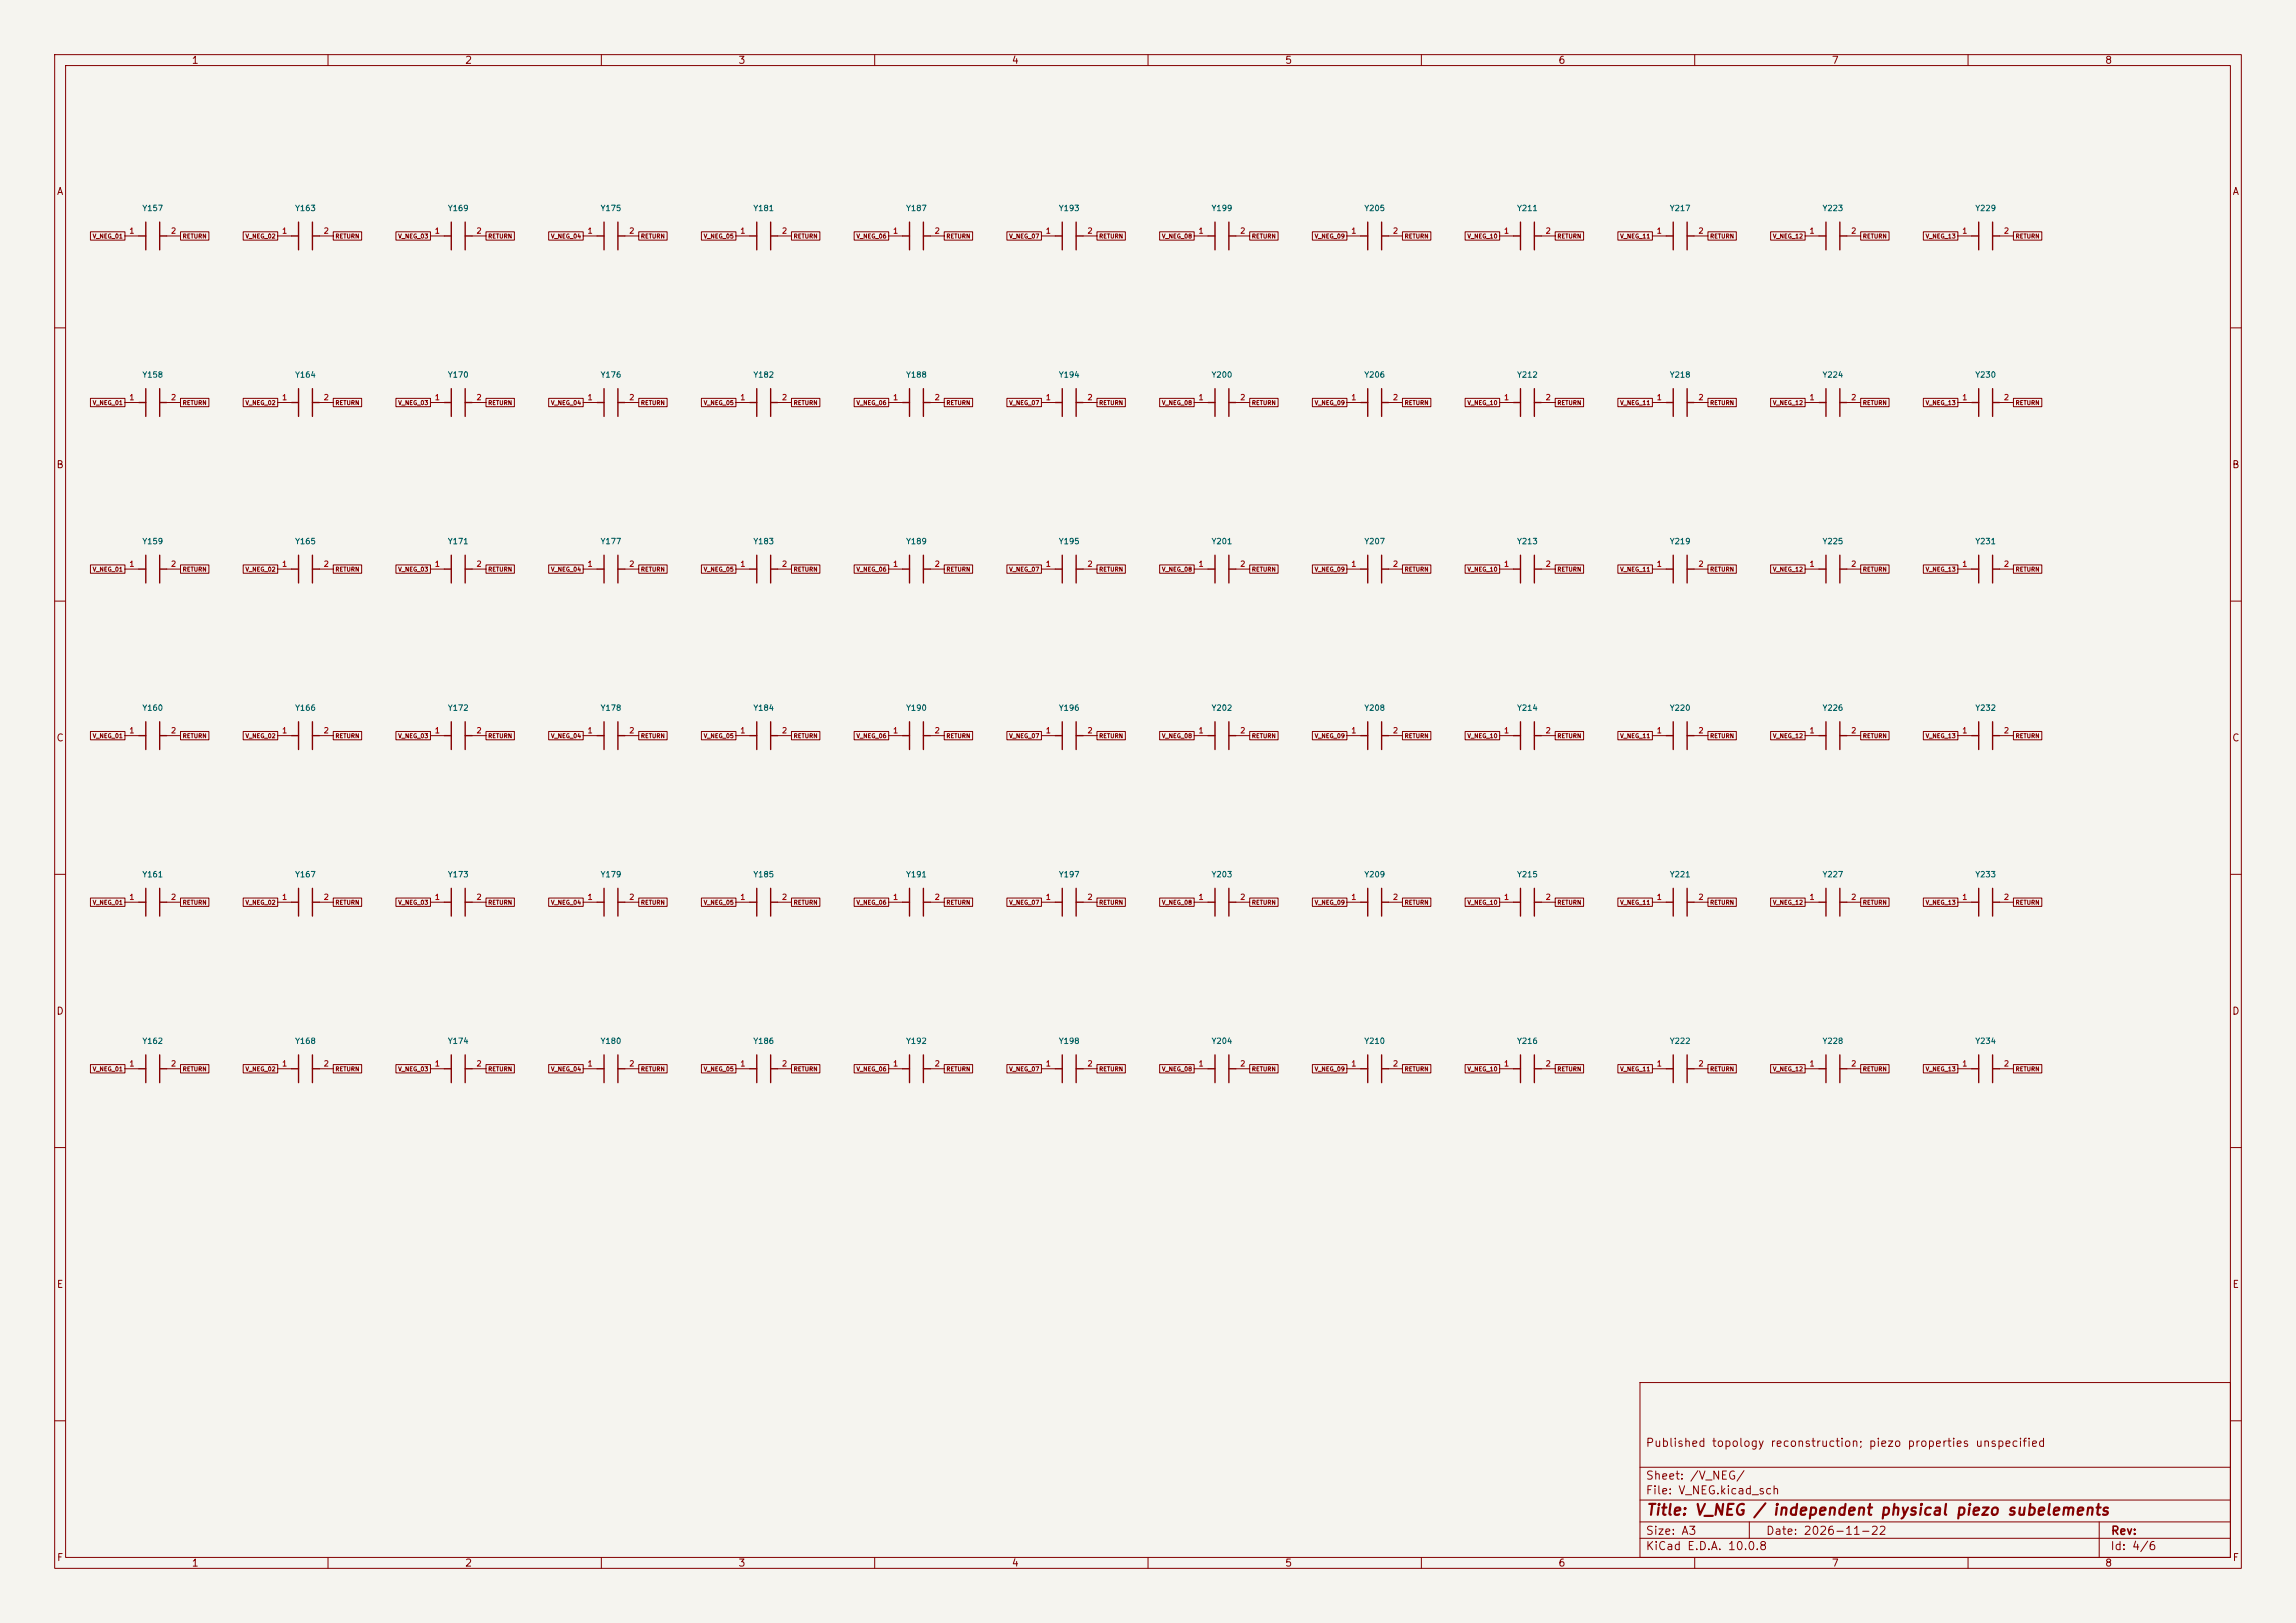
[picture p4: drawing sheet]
<svg xmlns="http://www.w3.org/2000/svg" width="420mm" height="297mm" viewBox="0 0 420 297" stroke-linecap="round" stroke-linejoin="round" font-family="sans-serif">
<defs><g id="words">
<text font-size="2" fill="#840000" x="301" y="277.8">Title: V_NEG / independent physical piezo subelements</text>
<g font-size="1.5" fill="#840000">
<text x="300.9" y="265.1">Published topology reconstruction; piezo properties unspecified</text>
<text x="300.9" y="273.8">File: V_NEG.kicad_sch</text>
<text x="300.9" y="271.1">Sheet: /V_NEG/</text>
<text x="300.9" y="281.2">Size: A3</text>
<text x="322.9" y="281.2">Date: 2026-11-22</text>
<text x="386" y="281.2">Rev:</text>
<text x="300.9" y="284">KiCad E.D.A. 10.0.8</text>
<text x="385.9" y="284">Id: 4/6</text>
</g>
<g font-size="1.3" fill="#840000">
<text x="35" y="12">1</text>
<text x="85" y="12">2</text>
<text x="135" y="12">3</text>
<text x="185" y="12">4</text>
<text x="235" y="12">5</text>
<text x="285" y="12">6</text>
<text x="335" y="12">7</text>
<text x="385" y="12">8</text>
<text x="10.3" y="36">A</text>
<text x="408.3" y="36">A</text>
<text x="10.2" y="86">B</text>
<text x="408.2" y="86">B</text>
<text x="10.2" y="136">C</text>
<text x="408.2" y="136">C</text>
<text x="10.2" y="186">D</text>
<text x="408.2" y="186">D</text>
<text x="10.3" y="236">E</text>
<text x="408.3" y="236">E</text>
<text x="10.3" y="286">F</text>
<text x="35" y="287">1</text>
<text x="85" y="287">2</text>
<text x="135" y="287">3</text>
<text x="185" y="287">4</text>
<text x="235" y="287">5</text>
<text x="285" y="287">6</text>
<text x="335" y="287">7</text>
<text x="385" y="287">8</text>
<text x="408.3" y="286">F</text>
</g>
<g font-size="1" fill="#006464">
<text x="26" y="38.9">Y157</text>
<text x="53.9" y="38.9">Y163</text>
<text x="81.8" y="38.9">Y169</text>
<text x="109.8" y="38.9">Y175</text>
<text x="137.7" y="38.9">Y181</text>
<text x="165.7" y="38.9">Y187</text>
<text x="193.6" y="38.9">Y193</text>
<text x="221.5" y="38.9">Y199</text>
<text x="249.5" y="38.9">Y205</text>
<text x="277.4" y="38.9">Y211</text>
<text x="305.4" y="38.9">Y217</text>
<text x="333.3" y="38.9">Y223</text>
<text x="361.2" y="38.9">Y229</text>
<text x="26" y="69.3">Y158</text>
<text x="53.9" y="69.3">Y164</text>
<text x="81.8" y="69.3">Y170</text>
<text x="109.8" y="69.3">Y176</text>
<text x="137.7" y="69.3">Y182</text>
<text x="165.7" y="69.3">Y188</text>
<text x="193.6" y="69.3">Y194</text>
<text x="221.5" y="69.3">Y200</text>
<text x="249.5" y="69.3">Y206</text>
<text x="277.4" y="69.3">Y212</text>
<text x="305.4" y="69.3">Y218</text>
<text x="333.3" y="69.3">Y224</text>
<text x="361.2" y="69.3">Y230</text>
<text x="26" y="99.8">Y159</text>
<text x="53.9" y="99.8">Y165</text>
<text x="81.8" y="99.8">Y171</text>
<text x="109.8" y="99.8">Y177</text>
<text x="137.7" y="99.8">Y183</text>
<text x="165.7" y="99.8">Y189</text>
<text x="193.6" y="99.8">Y195</text>
<text x="221.5" y="99.8">Y201</text>
<text x="249.5" y="99.8">Y207</text>
<text x="277.4" y="99.8">Y213</text>
<text x="305.4" y="99.8">Y219</text>
<text x="333.3" y="99.8">Y225</text>
<text x="361.2" y="99.8">Y231</text>
<text x="26" y="130.3">Y160</text>
<text x="53.9" y="130.3">Y166</text>
<text x="81.8" y="130.3">Y172</text>
<text x="109.8" y="130.3">Y178</text>
<text x="137.7" y="130.3">Y184</text>
<text x="165.7" y="130.3">Y190</text>
<text x="193.6" y="130.3">Y196</text>
<text x="221.5" y="130.3">Y202</text>
<text x="249.5" y="130.3">Y208</text>
<text x="277.4" y="130.3">Y214</text>
<text x="305.4" y="130.3">Y220</text>
<text x="333.3" y="130.3">Y226</text>
<text x="361.2" y="130.3">Y232</text>
<text x="26" y="160.8">Y161</text>
<text x="53.9" y="160.8">Y167</text>
<text x="81.8" y="160.8">Y173</text>
<text x="109.8" y="160.8">Y179</text>
<text x="137.7" y="160.8">Y185</text>
<text x="165.7" y="160.8">Y191</text>
<text x="193.6" y="160.8">Y197</text>
<text x="221.5" y="160.8">Y203</text>
<text x="249.5" y="160.8">Y209</text>
<text x="277.4" y="160.8">Y215</text>
<text x="305.4" y="160.8">Y221</text>
<text x="333.3" y="160.8">Y227</text>
<text x="361.2" y="160.8">Y233</text>
<text x="26" y="191.3">Y162</text>
<text x="53.9" y="191.3">Y168</text>
<text x="81.8" y="191.3">Y174</text>
<text x="109.8" y="191.3">Y180</text>
<text x="137.7" y="191.3">Y186</text>
<text x="165.7" y="191.3">Y192</text>
<text x="193.6" y="191.3">Y198</text>
<text x="221.5" y="191.3">Y204</text>
<text x="249.5" y="191.3">Y210</text>
<text x="277.4" y="191.3">Y216</text>
<text x="305.4" y="191.3">Y222</text>
<text x="333.3" y="191.3">Y228</text>
<text x="361.2" y="191.3">Y234</text>
</g>
<g font-size="1" fill="#a90000">
<text x="23.6" y="43">1</text>
<text x="31.2" y="43">2</text>
<text x="51.5" y="43">1</text>
<text x="59.1" y="43">2</text>
<text x="79.4" y="43">1</text>
<text x="87.1" y="43">2</text>
<text x="107.4" y="43">1</text>
<text x="115" y="43">2</text>
<text x="135.3" y="43">1</text>
<text x="142.9" y="43">2</text>
<text x="163.3" y="43">1</text>
<text x="170.9" y="43">2</text>
<text x="191.2" y="43">1</text>
<text x="198.8" y="43">2</text>
<text x="219.1" y="43">1</text>
<text x="226.8" y="43">2</text>
<text x="247.1" y="43">1</text>
<text x="254.7" y="43">2</text>
<text x="275" y="43">1</text>
<text x="282.6" y="43">2</text>
<text x="303" y="43">1</text>
<text x="310.6" y="43">2</text>
<text x="330.9" y="43">1</text>
<text x="338.5" y="43">2</text>
<text x="358.8" y="43">1</text>
<text x="366.5" y="43">2</text>
<text x="23.6" y="73.5">1</text>
<text x="31.2" y="73.5">2</text>
<text x="51.5" y="73.5">1</text>
<text x="59.1" y="73.5">2</text>
<text x="79.4" y="73.5">1</text>
<text x="87.1" y="73.5">2</text>
<text x="107.4" y="73.5">1</text>
<text x="115" y="73.5">2</text>
<text x="135.3" y="73.5">1</text>
<text x="142.9" y="73.5">2</text>
<text x="163.3" y="73.5">1</text>
<text x="170.9" y="73.5">2</text>
<text x="191.2" y="73.5">1</text>
<text x="198.8" y="73.5">2</text>
<text x="219.1" y="73.5">1</text>
<text x="226.8" y="73.5">2</text>
<text x="247.1" y="73.5">1</text>
<text x="254.7" y="73.5">2</text>
<text x="275" y="73.5">1</text>
<text x="282.6" y="73.5">2</text>
<text x="303" y="73.5">1</text>
<text x="310.6" y="73.5">2</text>
<text x="330.9" y="73.5">1</text>
<text x="338.5" y="73.5">2</text>
<text x="358.8" y="73.5">1</text>
<text x="366.5" y="73.5">2</text>
<text x="23.6" y="104">1</text>
<text x="31.2" y="104">2</text>
<text x="51.5" y="104">1</text>
<text x="59.1" y="104">2</text>
<text x="79.4" y="104">1</text>
<text x="87.1" y="104">2</text>
<text x="107.4" y="104">1</text>
<text x="115" y="104">2</text>
<text x="135.3" y="104">1</text>
<text x="142.9" y="104">2</text>
<text x="163.3" y="104">1</text>
<text x="170.9" y="104">2</text>
<text x="191.2" y="104">1</text>
<text x="198.8" y="104">2</text>
<text x="219.1" y="104">1</text>
<text x="226.8" y="104">2</text>
<text x="247.1" y="104">1</text>
<text x="254.7" y="104">2</text>
<text x="275" y="104">1</text>
<text x="282.6" y="104">2</text>
<text x="303" y="104">1</text>
<text x="310.6" y="104">2</text>
<text x="330.9" y="104">1</text>
<text x="338.5" y="104">2</text>
<text x="358.8" y="104">1</text>
<text x="366.5" y="104">2</text>
<text x="23.6" y="134.4">1</text>
<text x="31.2" y="134.4">2</text>
<text x="51.5" y="134.4">1</text>
<text x="59.1" y="134.4">2</text>
<text x="79.4" y="134.4">1</text>
<text x="87.1" y="134.4">2</text>
<text x="107.4" y="134.4">1</text>
<text x="115" y="134.4">2</text>
<text x="135.3" y="134.4">1</text>
<text x="142.9" y="134.4">2</text>
<text x="163.3" y="134.4">1</text>
<text x="170.9" y="134.4">2</text>
<text x="191.2" y="134.4">1</text>
<text x="198.8" y="134.4">2</text>
<text x="219.1" y="134.4">1</text>
<text x="226.8" y="134.4">2</text>
<text x="247.1" y="134.4">1</text>
<text x="254.7" y="134.4">2</text>
<text x="275" y="134.4">1</text>
<text x="282.6" y="134.4">2</text>
<text x="303" y="134.4">1</text>
<text x="310.6" y="134.4">2</text>
<text x="330.9" y="134.4">1</text>
<text x="338.5" y="134.4">2</text>
<text x="358.8" y="134.4">1</text>
<text x="366.5" y="134.4">2</text>
<text x="23.6" y="164.9">1</text>
<text x="31.2" y="164.9">2</text>
<text x="51.5" y="164.9">1</text>
<text x="59.1" y="164.9">2</text>
<text x="79.4" y="164.9">1</text>
<text x="87.1" y="164.9">2</text>
<text x="107.4" y="164.9">1</text>
<text x="115" y="164.9">2</text>
<text x="135.3" y="164.9">1</text>
<text x="142.9" y="164.9">2</text>
<text x="163.3" y="164.9">1</text>
<text x="170.9" y="164.9">2</text>
<text x="191.2" y="164.9">1</text>
<text x="198.8" y="164.9">2</text>
<text x="219.1" y="164.9">1</text>
<text x="226.8" y="164.9">2</text>
<text x="247.1" y="164.9">1</text>
<text x="254.7" y="164.9">2</text>
<text x="275" y="164.9">1</text>
<text x="282.6" y="164.9">2</text>
<text x="303" y="164.9">1</text>
<text x="310.6" y="164.9">2</text>
<text x="330.9" y="164.9">1</text>
<text x="338.5" y="164.9">2</text>
<text x="358.8" y="164.9">1</text>
<text x="366.5" y="164.9">2</text>
<text x="23.6" y="195.4">1</text>
<text x="31.2" y="195.4">2</text>
<text x="51.5" y="195.4">1</text>
<text x="59.1" y="195.4">2</text>
<text x="79.4" y="195.4">1</text>
<text x="87.1" y="195.4">2</text>
<text x="107.4" y="195.4">1</text>
<text x="115" y="195.4">2</text>
<text x="135.3" y="195.4">1</text>
<text x="142.9" y="195.4">2</text>
<text x="163.3" y="195.4">1</text>
<text x="170.9" y="195.4">2</text>
<text x="191.2" y="195.4">1</text>
<text x="198.8" y="195.4">2</text>
<text x="219.1" y="195.4">1</text>
<text x="226.8" y="195.4">2</text>
<text x="247.1" y="195.4">1</text>
<text x="254.7" y="195.4">2</text>
<text x="275" y="195.4">1</text>
<text x="282.6" y="195.4">2</text>
<text x="303" y="195.4">1</text>
<text x="310.6" y="195.4">2</text>
<text x="330.9" y="195.4">1</text>
<text x="338.5" y="195.4">2</text>
<text x="358.8" y="195.4">1</text>
<text x="366.5" y="195.4">2</text>
</g>
<g font-size=".8" fill="#840000">
<text x="16.9" y="43.8">V_NEG_01</text>
<text x="33.3" y="43.8">RETURN</text>
<text x="44.8" y="43.8">V_NEG_02</text>
<text x="61.3" y="43.8">RETURN</text>
<text x="72.8" y="43.8">V_NEG_03</text>
<text x="89.2" y="43.8">RETURN</text>
<text x="100.7" y="43.8">V_NEG_04</text>
<text x="117.1" y="43.8">RETURN</text>
<text x="128.6" y="43.8">V_NEG_05</text>
<text x="145.1" y="43.8">RETURN</text>
<text x="156.6" y="43.8">V_NEG_06</text>
<text x="173" y="43.8">RETURN</text>
<text x="184.5" y="43.8">V_NEG_07</text>
<text x="201" y="43.8">RETURN</text>
<text x="212.5" y="43.8">V_NEG_08</text>
<text x="228.9" y="43.8">RETURN</text>
<text x="240.4" y="43.8">V_NEG_09</text>
<text x="256.8" y="43.8">RETURN</text>
<text x="268.3" y="43.8">V_NEG_10</text>
<text x="284.8" y="43.8">RETURN</text>
<text x="296.3" y="43.8">V_NEG_11</text>
<text x="312.7" y="43.8">RETURN</text>
<text x="324.2" y="43.8">V_NEG_12</text>
<text x="340.7" y="43.8">RETURN</text>
<text x="352.2" y="43.8">V_NEG_13</text>
<text x="368.6" y="43.8">RETURN</text>
<text x="16.9" y="74.3">V_NEG_01</text>
<text x="33.3" y="74.3">RETURN</text>
<text x="44.8" y="74.3">V_NEG_02</text>
<text x="61.3" y="74.3">RETURN</text>
<text x="72.8" y="74.3">V_NEG_03</text>
<text x="89.2" y="74.3">RETURN</text>
<text x="100.7" y="74.3">V_NEG_04</text>
<text x="117.1" y="74.3">RETURN</text>
<text x="128.6" y="74.3">V_NEG_05</text>
<text x="145.1" y="74.3">RETURN</text>
<text x="156.6" y="74.3">V_NEG_06</text>
<text x="173" y="74.3">RETURN</text>
<text x="184.5" y="74.3">V_NEG_07</text>
<text x="201" y="74.3">RETURN</text>
<text x="212.5" y="74.3">V_NEG_08</text>
<text x="228.9" y="74.3">RETURN</text>
<text x="240.4" y="74.3">V_NEG_09</text>
<text x="256.8" y="74.3">RETURN</text>
<text x="268.3" y="74.3">V_NEG_10</text>
<text x="284.8" y="74.3">RETURN</text>
<text x="296.3" y="74.3">V_NEG_11</text>
<text x="312.7" y="74.3">RETURN</text>
<text x="324.2" y="74.3">V_NEG_12</text>
<text x="340.7" y="74.3">RETURN</text>
<text x="352.2" y="74.3">V_NEG_13</text>
<text x="368.6" y="74.3">RETURN</text>
<text x="16.9" y="104.8">V_NEG_01</text>
<text x="33.3" y="104.8">RETURN</text>
<text x="44.8" y="104.8">V_NEG_02</text>
<text x="61.3" y="104.8">RETURN</text>
<text x="72.8" y="104.8">V_NEG_03</text>
<text x="89.2" y="104.8">RETURN</text>
<text x="100.7" y="104.8">V_NEG_04</text>
<text x="117.1" y="104.8">RETURN</text>
<text x="128.6" y="104.8">V_NEG_05</text>
<text x="145.1" y="104.8">RETURN</text>
<text x="156.6" y="104.8">V_NEG_06</text>
<text x="173" y="104.8">RETURN</text>
<text x="184.5" y="104.8">V_NEG_07</text>
<text x="201" y="104.8">RETURN</text>
<text x="212.5" y="104.8">V_NEG_08</text>
<text x="228.9" y="104.8">RETURN</text>
<text x="240.4" y="104.8">V_NEG_09</text>
<text x="256.8" y="104.8">RETURN</text>
<text x="268.3" y="104.8">V_NEG_10</text>
<text x="284.8" y="104.8">RETURN</text>
<text x="296.3" y="104.8">V_NEG_11</text>
<text x="312.7" y="104.8">RETURN</text>
<text x="324.2" y="104.8">V_NEG_12</text>
<text x="340.7" y="104.8">RETURN</text>
<text x="352.2" y="104.8">V_NEG_13</text>
<text x="368.6" y="104.8">RETURN</text>
<text x="16.9" y="135.2">V_NEG_01</text>
<text x="33.3" y="135.2">RETURN</text>
<text x="44.8" y="135.2">V_NEG_02</text>
<text x="61.3" y="135.2">RETURN</text>
<text x="72.8" y="135.2">V_NEG_03</text>
<text x="89.2" y="135.2">RETURN</text>
<text x="100.7" y="135.2">V_NEG_04</text>
<text x="117.1" y="135.2">RETURN</text>
<text x="128.6" y="135.2">V_NEG_05</text>
<text x="145.1" y="135.2">RETURN</text>
<text x="156.6" y="135.2">V_NEG_06</text>
<text x="173" y="135.2">RETURN</text>
<text x="184.5" y="135.2">V_NEG_07</text>
<text x="201" y="135.2">RETURN</text>
<text x="212.5" y="135.2">V_NEG_08</text>
<text x="228.9" y="135.2">RETURN</text>
<text x="240.4" y="135.2">V_NEG_09</text>
<text x="256.8" y="135.2">RETURN</text>
<text x="268.3" y="135.2">V_NEG_10</text>
<text x="284.8" y="135.2">RETURN</text>
<text x="296.3" y="135.2">V_NEG_11</text>
<text x="312.7" y="135.2">RETURN</text>
<text x="324.2" y="135.2">V_NEG_12</text>
<text x="340.7" y="135.2">RETURN</text>
<text x="352.2" y="135.2">V_NEG_13</text>
<text x="368.6" y="135.2">RETURN</text>
<text x="16.9" y="165.7">V_NEG_01</text>
<text x="33.3" y="165.7">RETURN</text>
<text x="44.8" y="165.7">V_NEG_02</text>
<text x="61.3" y="165.7">RETURN</text>
<text x="72.8" y="165.7">V_NEG_03</text>
<text x="89.2" y="165.7">RETURN</text>
<text x="100.7" y="165.7">V_NEG_04</text>
<text x="117.1" y="165.7">RETURN</text>
<text x="128.6" y="165.7">V_NEG_05</text>
<text x="145.1" y="165.7">RETURN</text>
<text x="156.6" y="165.7">V_NEG_06</text>
<text x="173" y="165.7">RETURN</text>
<text x="184.5" y="165.7">V_NEG_07</text>
<text x="201" y="165.7">RETURN</text>
<text x="212.5" y="165.7">V_NEG_08</text>
<text x="228.9" y="165.7">RETURN</text>
<text x="240.4" y="165.7">V_NEG_09</text>
<text x="256.8" y="165.7">RETURN</text>
<text x="268.3" y="165.7">V_NEG_10</text>
<text x="284.8" y="165.7">RETURN</text>
<text x="296.3" y="165.7">V_NEG_11</text>
<text x="312.7" y="165.7">RETURN</text>
<text x="324.2" y="165.7">V_NEG_12</text>
<text x="340.7" y="165.7">RETURN</text>
<text x="352.2" y="165.7">V_NEG_13</text>
<text x="368.6" y="165.7">RETURN</text>
<text x="16.9" y="196.2">V_NEG_01</text>
<text x="33.3" y="196.2">RETURN</text>
<text x="44.8" y="196.2">V_NEG_02</text>
<text x="61.3" y="196.2">RETURN</text>
<text x="72.8" y="196.2">V_NEG_03</text>
<text x="89.2" y="196.2">RETURN</text>
<text x="100.7" y="196.2">V_NEG_04</text>
<text x="117.1" y="196.2">RETURN</text>
<text x="128.6" y="196.2">V_NEG_05</text>
<text x="145.1" y="196.2">RETURN</text>
<text x="156.6" y="196.2">V_NEG_06</text>
<text x="173" y="196.2">RETURN</text>
<text x="184.5" y="196.2">V_NEG_07</text>
<text x="201" y="196.2">RETURN</text>
<text x="212.5" y="196.2">V_NEG_08</text>
<text x="228.9" y="196.2">RETURN</text>
<text x="240.4" y="196.2">V_NEG_09</text>
<text x="256.8" y="196.2">RETURN</text>
<text x="268.3" y="196.2">V_NEG_10</text>
<text x="284.8" y="196.2">RETURN</text>
<text x="296.3" y="196.2">V_NEG_11</text>
<text x="312.7" y="196.2">RETURN</text>
<text x="324.2" y="196.2">V_NEG_12</text>
<text x="340.7" y="196.2">RETURN</text>
<text x="352.2" y="196.2">V_NEG_13</text>
<text x="368.6" y="196.2">RETURN</text>
</g>
</g></defs>
<path d="M0 0h420v297h-420z" fill="#f5f4ef" stroke="#f5f4ef" stroke-width=".18"/>
<g fill="none" stroke="#840000" stroke-width=".18">
<path d="M10 10h400v277h-400zM12 12h396v273h-396zM60 10v2M110 10v2M160 10v2M210 10v2M260 10v2M310 10v2M360 10v2M16.5 42.4h6.4v1.5h-6.4zM22.9 43.2h2.5M30.5 43.2h2.5"/>
<path d="M33 42.4h5.2v1.5h-5.2zM44.5 42.4h6.3v1.5h-6.3zM50.8 43.2h2.5M58.4 43.2h2.6M61 42.4h5.2v1.5h-5.2zM72.4 42.4h6.3v1.5h-6.3zM78.7 43.2h2.6M86.4 43.2h2.5M88.9 42.4h5.2v1.5h-5.2zM100.4 42.4h6.3v1.5h-6.3zM106.7 43.2h2.5M114.3 43.2h2.5"/>
<path d="M116.8 42.4h5.2v1.5h-5.2zM128.3 42.4h6.3v1.5h-6.3zM134.6 43.2h2.6M142.2 43.2h2.6M144.8 42.4h5.2v1.5h-5.2zM156.2 42.4h6.4v1.5h-6.4zM162.6 43.2h2.5M170.2 43.2h2.5M172.7 42.4h5.2v1.5h-5.2zM184.2 42.4h6.3v1.5h-6.3zM190.5 43.2h2.5M198.1 43.2h2.6"/>
<path d="M200.7 42.4h5.2v1.5h-5.2zM212.1 42.4h6.3v1.5h-6.3zM218.4 43.2h2.6M226.1 43.2h2.5M228.6 42.4h5.2v1.5h-5.2zM240.1 42.4h6.3v1.5h-6.3zM246.4 43.2h2.5M254 43.2h2.5M256.5 42.4h5.2v1.5h-5.2zM268 42.4h6.3v1.5h-6.3zM274.3 43.2h2.6M281.9 43.2h2.6"/>
<path d="M284.5 42.4h5.2v1.5h-5.2zM295.9 42.4h6.4v1.5h-6.4zM302.3 43.2h2.5M309.9 43.2h2.5M312.4 42.4h5.2v1.5h-5.2zM323.9 42.4h6.3v1.5h-6.3zM330.2 43.2h2.5M337.8 43.2h2.6M340.4 42.4h5.2v1.5h-5.2zM351.8 42.4h6.3v1.5h-6.3zM358.1 43.2h2.6M365.8 43.2h2.5"/>
<path d="M368.3 42.4h5.2v1.5h-5.2zM10 60h2M16.5 72.9h6.4v1.5h-6.4zM22.9 73.7h2.5M30.5 73.7h2.5M33 72.9h5.2v1.5h-5.2zM44.5 72.9h6.3v1.5h-6.3zM50.8 73.7h2.5M58.4 73.7h2.6M61 72.9h5.2v1.5h-5.2zM72.4 72.9h6.3v1.5h-6.3zM78.7 73.7h2.6"/>
<path d="M86.4 73.7h2.5M88.9 72.9h5.2v1.5h-5.2zM100.4 72.9h6.3v1.5h-6.3zM106.7 73.7h2.5M114.3 73.7h2.5M116.8 72.9h5.2v1.5h-5.2zM128.3 72.9h6.3v1.5h-6.3zM134.6 73.7h2.6M142.2 73.7h2.6M144.8 72.9h5.2v1.5h-5.2zM156.2 72.9h6.4v1.5h-6.4zM162.6 73.7h2.5"/>
<path d="M170.2 73.7h2.5M172.7 72.9h5.2v1.5h-5.2zM184.2 72.9h6.3v1.5h-6.3zM190.5 73.7h2.5M198.1 73.7h2.6M200.7 72.9h5.2v1.5h-5.2zM212.1 72.9h6.3v1.5h-6.3zM218.4 73.7h2.6M226.1 73.7h2.5M228.6 72.9h5.2v1.5h-5.2zM240.1 72.9h6.3v1.5h-6.3zM246.4 73.7h2.5"/>
<path d="M254 73.7h2.5M256.5 72.9h5.2v1.5h-5.2zM268 72.9h6.3v1.5h-6.3zM274.3 73.7h2.6M281.9 73.7h2.6M284.5 72.9h5.2v1.5h-5.2zM295.9 72.9h6.4v1.5h-6.4zM302.3 73.7h2.5M309.9 73.7h2.5M312.4 72.9h5.2v1.5h-5.2zM323.9 72.9h6.3v1.5h-6.3zM330.2 73.7h2.5"/>
<path d="M337.8 73.7h2.6M340.4 72.9h5.2v1.5h-5.2zM351.8 72.9h6.3v1.5h-6.3zM358.1 73.7h2.6M365.8 73.7h2.5M368.3 72.9h5.2v1.5h-5.2zM408 60h2M10 110h2M16.5 103.4h6.4v1.5h-6.4zM22.9 104.1h2.5M30.5 104.1h2.5M33 103.4h5.2v1.5h-5.2z"/>
<path d="M44.5 103.4h6.3v1.5h-6.3zM50.8 104.1h2.5M58.4 104.1h2.6M61 103.4h5.2v1.5h-5.2zM72.4 103.4h6.3v1.5h-6.3zM78.7 104.1h2.6M86.4 104.1h2.5M88.9 103.4h5.2v1.5h-5.2zM100.4 103.4h6.3v1.5h-6.3zM106.7 104.1h2.5M114.3 104.1h2.5M116.8 103.4h5.2v1.5h-5.2z"/>
<path d="M128.3 103.4h6.3v1.5h-6.3zM134.6 104.1h2.6M142.2 104.1h2.6M144.8 103.4h5.2v1.5h-5.2zM156.2 103.4h6.4v1.5h-6.4zM162.6 104.1h2.5M170.2 104.1h2.5M172.7 103.4h5.2v1.5h-5.2zM184.2 103.4h6.3v1.5h-6.3zM190.5 104.1h2.5M198.1 104.1h2.6M200.7 103.4h5.2v1.5h-5.2z"/>
<path d="M212.1 103.4h6.3v1.5h-6.3zM218.4 104.1h2.6M226.1 104.1h2.5M228.6 103.4h5.2v1.5h-5.2zM240.1 103.4h6.3v1.5h-6.3zM246.4 104.1h2.5M254 104.1h2.5M256.5 103.4h5.2v1.5h-5.2zM268 103.4h6.3v1.5h-6.3zM274.3 104.1h2.6M281.9 104.1h2.6M284.5 103.4h5.2v1.5h-5.2z"/>
<path d="M295.9 103.4h6.4v1.5h-6.4zM302.3 104.1h2.5M309.9 104.1h2.5M312.4 103.4h5.2v1.5h-5.2zM323.9 103.4h6.3v1.5h-6.3zM330.2 104.1h2.5M337.8 104.1h2.6M340.4 103.4h5.2v1.5h-5.2zM351.8 103.4h6.3v1.5h-6.3zM358.1 104.1h2.6M365.8 104.1h2.5M368.3 103.4h5.2v1.5h-5.2z"/>
<path d="M408 110h2M16.5 133.9h6.4v1.5h-6.4zM22.9 134.6h2.5M30.5 134.6h2.5M33 133.9h5.2v1.5h-5.2zM44.5 133.9h6.3v1.5h-6.3zM50.8 134.6h2.5M58.4 134.6h2.6M61 133.9h5.2v1.5h-5.2zM72.4 133.9h6.3v1.5h-6.3zM78.7 134.6h2.6M86.4 134.6h2.5"/>
<path d="M88.9 133.9h5.2v1.5h-5.2zM100.4 133.9h6.3v1.5h-6.3zM106.7 134.6h2.5M114.3 134.6h2.5M116.8 133.9h5.2v1.5h-5.2zM128.3 133.9h6.3v1.5h-6.3zM134.6 134.6h2.6M142.2 134.6h2.6M144.8 133.9h5.2v1.5h-5.2zM156.2 133.9h6.4v1.5h-6.4zM162.6 134.6h2.5M170.2 134.6h2.5"/>
<path d="M172.7 133.9h5.2v1.5h-5.2zM184.2 133.9h6.3v1.5h-6.3zM190.5 134.6h2.5M198.1 134.6h2.6M200.7 133.9h5.2v1.5h-5.2zM212.1 133.9h6.3v1.5h-6.3zM218.4 134.6h2.6M226.1 134.6h2.5M228.6 133.9h5.2v1.5h-5.2zM240.1 133.9h6.3v1.5h-6.3zM246.4 134.6h2.5M254 134.6h2.5"/>
<path d="M256.5 133.9h5.2v1.5h-5.2zM268 133.9h6.3v1.5h-6.3zM274.3 134.6h2.6M281.9 134.6h2.6M284.5 133.9h5.2v1.5h-5.2zM295.9 133.9h6.4v1.5h-6.4zM302.3 134.6h2.5M309.9 134.6h2.5M312.4 133.9h5.2v1.5h-5.2zM323.9 133.9h6.3v1.5h-6.3zM330.2 134.6h2.5M337.8 134.6h2.6"/>
<path d="M340.4 133.9h5.2v1.5h-5.2zM351.8 133.9h6.3v1.5h-6.3zM358.1 134.6h2.6M365.8 134.6h2.5M368.3 133.9h5.2v1.5h-5.2zM10 160h2M408 160h2M16.5 164.3h6.4v1.6h-6.4zM22.9 165.1h2.5M30.5 165.1h2.5M33 164.3h5.2v1.6h-5.2zM44.5 164.3h6.3v1.6h-6.3z"/>
<path d="M50.8 165.1h2.5M58.4 165.1h2.6M61 164.3h5.2v1.6h-5.2zM72.4 164.3h6.3v1.6h-6.3zM78.7 165.1h2.6M86.4 165.1h2.5M88.9 164.3h5.2v1.6h-5.2zM100.4 164.3h6.3v1.6h-6.3zM106.7 165.1h2.5M114.3 165.1h2.5M116.8 164.3h5.2v1.6h-5.2zM128.3 164.3h6.3v1.6h-6.3z"/>
<path d="M134.6 165.1h2.6M142.2 165.1h2.6M144.8 164.3h5.2v1.6h-5.2zM156.2 164.3h6.4v1.6h-6.4zM162.6 165.1h2.5M170.2 165.1h2.5M172.7 164.3h5.2v1.6h-5.2zM184.2 164.3h6.3v1.6h-6.3zM190.5 165.1h2.5M198.1 165.1h2.6M200.7 164.3h5.2v1.6h-5.2zM212.1 164.3h6.3v1.6h-6.3z"/>
<path d="M218.4 165.1h2.6M226.1 165.1h2.5M228.6 164.3h5.2v1.6h-5.2zM240.1 164.3h6.3v1.6h-6.3zM246.4 165.1h2.5M254 165.1h2.5M256.5 164.3h5.2v1.6h-5.2zM268 164.3h6.3v1.6h-6.3zM274.3 165.1h2.6M281.9 165.1h2.6M284.5 164.3h5.2v1.6h-5.2zM295.9 164.3h6.4v1.6h-6.4z"/>
<path d="M302.3 165.1h2.5M309.9 165.1h2.5M312.4 164.3h5.2v1.6h-5.2zM323.9 164.3h6.3v1.6h-6.3zM330.2 165.1h2.5M337.8 165.1h2.6M340.4 164.3h5.2v1.6h-5.2zM351.8 164.3h6.3v1.6h-6.3zM358.1 165.1h2.6M365.8 165.1h2.5M368.3 164.3h5.2v1.6h-5.2zM16.5 194.8h6.4v1.5h-6.4z"/>
<path d="M22.9 195.6h2.5M30.5 195.6h2.5M33 194.8h5.2v1.5h-5.2zM44.5 194.8h6.3v1.5h-6.3zM50.8 195.6h2.5M58.4 195.6h2.6M61 194.8h5.2v1.5h-5.2zM72.4 194.8h6.3v1.5h-6.3zM78.7 195.6h2.6M86.4 195.6h2.5M88.9 194.8h5.2v1.5h-5.2zM100.4 194.8h6.3v1.5h-6.3z"/>
<path d="M106.7 195.6h2.5M114.3 195.6h2.5M116.8 194.8h5.2v1.5h-5.2zM128.3 194.8h6.3v1.5h-6.3zM134.6 195.6h2.6M142.2 195.6h2.6M144.8 194.8h5.2v1.5h-5.2zM156.2 194.8h6.4v1.5h-6.4zM162.6 195.6h2.5M170.2 195.6h2.5M172.7 194.8h5.2v1.5h-5.2zM184.2 194.8h6.3v1.5h-6.3z"/>
<path d="M190.5 195.6h2.5M198.1 195.6h2.6M200.7 194.8h5.2v1.5h-5.2zM212.1 194.8h6.3v1.5h-6.3zM218.4 195.6h2.6M226.1 195.6h2.5M228.6 194.8h5.2v1.5h-5.2zM240.1 194.8h6.3v1.5h-6.3zM246.4 195.6h2.5M254 195.6h2.5M256.5 194.8h5.2v1.5h-5.2zM268 194.8h6.3v1.5h-6.3z"/>
<path d="M274.3 195.6h2.6M281.9 195.6h2.6M284.5 194.8h5.2v1.5h-5.2zM295.9 194.8h6.4v1.5h-6.4zM302.3 195.6h2.5M309.9 195.6h2.5M312.4 194.8h5.2v1.5h-5.2zM323.9 194.8h6.3v1.5h-6.3zM330.2 195.6h2.5M337.8 195.6h2.6M340.4 194.8h5.2v1.5h-5.2zM351.8 194.8h6.3v1.5h-6.3z"/>
<path d="M358.1 195.6h2.6M365.8 195.6h2.5M368.3 194.8h5.2v1.5h-5.2zM10 210h2M408 210h2M300 253h108v32h-108zM10 260h2M300 278.5h108M300 274.5h108M300 268.5h108M320 278.5v3M384 278.5v6.5"/>
<path d="M408 260h2M60 285v2M110 285v2M160 285v2M210 285v2M260 285v2M300 281.5h108M310 285v2M360 285v2"/>
</g>
<g fill="none" stroke="#840000" stroke-width=".25">
<path d="M25.4 43.2h1.3M26.7 40.6v5.1M29.2 43.2h1.3M29.2 40.6v5.1M53.3 43.2h1.3M54.6 40.6v5.1M57.1 43.2h1.3M57.1 40.6v5.1M81.3 43.2h1.2M82.5 40.6v5.1M85.1 43.2h1.3M85.1 40.6v5.1"/>
<path d="M109.2 43.2h1.3M110.5 40.6v5.1M113 43.2h1.3M113 40.6v5.1M137.2 43.2h1.2M138.4 40.6v5.1M141 40.6v5.1M141 43.2h1.2M165.1 43.2h1.3M166.4 40.6v5.1M168.9 43.2h1.3M168.9 40.6v5.1"/>
<path d="M193 43.2h1.3M194.3 40.6v5.1M196.8 43.2h1.3M196.8 40.6v5.1M221 43.2h1.2M222.2 40.6v5.1M224.8 43.2h1.3M224.8 40.6v5.1M248.9 43.2h1.3M250.2 40.6v5.1M252.7 40.6v5.1M252.7 43.2h1.3"/>
<path d="M276.9 43.2h1.2M278.1 40.6v5.1M280.7 43.2h1.2M280.7 40.6v5.1M304.8 43.2h1.3M306.1 40.6v5.1M308.6 43.2h1.3M308.6 40.6v5.1M332.7 43.2h1.3M334 40.6v5.1M336.5 43.2h1.3M336.5 40.6v5.1"/>
<path d="M360.7 43.2h1.2M361.9 40.6v5.1M364.5 43.2h1.3M364.5 40.6v5.1M25.4 73.7h1.3M26.7 71.1v5.1M29.2 73.7h1.3M29.2 71.1v5.1M53.3 73.7h1.3M54.6 71.1v5.1M57.1 73.7h1.3M57.1 71.1v5.1"/>
<path d="M81.3 73.7h1.2M82.5 71.1v5.1M85.1 73.7h1.3M85.1 71.1v5.1M109.2 73.7h1.3M110.5 71.1v5.1M113 71.1v5.1M113 73.7h1.3M137.2 73.7h1.2M138.4 71.1v5.1M141 71.1v5.1M141 73.7h1.2"/>
<path d="M165.1 73.7h1.3M166.4 71.1v5.1M168.9 73.7h1.3M168.9 71.1v5.1M193 73.7h1.3M194.3 71.1v5.1M196.8 73.7h1.3M196.8 71.1v5.1M221 73.7h1.2M222.2 71.1v5.1M224.8 73.7h1.3M224.8 71.1v5.1"/>
<path d="M248.9 73.7h1.3M250.2 71.1v5.1M252.7 71.1v5.1M252.7 73.7h1.3M276.9 73.7h1.2M278.1 71.1v5.1M280.7 73.7h1.2M280.7 71.1v5.1M304.8 73.7h1.3M306.1 71.1v5.1M308.6 73.7h1.3M308.6 71.1v5.1"/>
<path d="M332.7 73.7h1.3M334 71.1v5.1M336.5 73.7h1.3M336.5 71.1v5.1M360.7 73.7h1.2M361.9 71.1v5.1M364.5 73.7h1.3M364.5 71.1v5.1M25.4 104.1h1.3M26.7 101.6v5.1M29.2 104.1h1.3M29.2 101.6v5.1"/>
<path d="M53.3 104.1h1.3M54.6 101.6v5.1M57.1 104.1h1.3M57.1 101.6v5.1M81.3 104.1h1.2M82.5 101.6v5.1M85.1 104.1h1.3M85.1 101.6v5.1M109.2 104.1h1.3M110.5 101.6v5.1M113 104.1h1.3M113 101.6v5.1"/>
<path d="M137.2 104.1h1.2M138.4 101.6v5.1M141 104.1h1.2M141 101.6v5.1M165.1 104.1h1.3M166.4 101.6v5.1M168.9 104.1h1.3M168.9 101.6v5.1M193 104.1h1.3M194.3 101.6v5.1M196.8 104.1h1.3M196.8 101.6v5.1"/>
<path d="M221 104.1h1.2M222.2 101.6v5.1M224.8 104.1h1.3M224.8 101.6v5.1M248.9 104.1h1.3M250.2 101.6v5.1M252.7 101.6v5.1M252.7 104.1h1.3M276.9 104.1h1.2M278.1 101.6v5.1M280.7 104.1h1.2M280.7 101.6v5.1"/>
<path d="M304.8 104.1h1.3M306.1 101.6v5.1M308.6 104.1h1.3M308.6 101.6v5.1M332.7 104.1h1.3M334 101.6v5.1M336.5 104.1h1.3M336.5 101.6v5.1M360.7 104.1h1.2M361.9 101.6v5.1M364.5 104.1h1.3M364.5 101.6v5.1"/>
<path d="M25.4 134.6h1.3M26.7 132.1v5.1M29.2 134.6h1.3M29.2 132.1v5.1M53.3 134.6h1.3M54.6 132.1v5.1M57.1 134.6h1.3M57.1 132.1v5.1M81.3 134.6h1.2M82.5 132.1v5.1M85.1 134.6h1.3M85.1 132.1v5.1"/>
<path d="M109.2 134.6h1.3M110.5 132.1v5.1M113 134.6h1.3M113 132.1v5.1M137.2 134.6h1.2M138.4 132.1v5.1M141 134.6h1.2M141 132.1v5.1M165.1 134.6h1.3M166.4 132.1v5.1M168.9 134.6h1.3M168.9 132.1v5.1"/>
<path d="M193 134.6h1.3M194.3 132.1v5.1M196.8 134.6h1.3M196.8 132.1v5.1M221 134.6h1.2M222.2 132.1v5.1M224.8 134.6h1.3M224.8 132.1v5.1M248.9 134.6h1.3M250.2 132.1v5.1M252.7 134.6h1.3M252.7 132.1v5.1"/>
<path d="M276.9 134.6h1.2M278.1 132.1v5.1M280.7 134.6h1.2M280.7 132.1v5.1M304.8 134.6h1.3M306.1 132.1v5.1M308.6 134.6h1.3M308.6 132.1v5.1M332.7 134.6h1.3M334 132.1v5.1M336.5 134.6h1.3M336.5 132.1v5.1"/>
<path d="M360.7 134.6h1.2M361.9 132.1v5.1M364.5 134.6h1.3M364.5 132.1v5.1M25.4 165.1h1.3M26.7 162.6v5M29.2 162.6v5M29.2 165.1h1.3M53.3 165.1h1.3M54.6 162.6v5M57.1 165.1h1.3M57.1 162.6v5"/>
<path d="M81.3 165.1h1.2M82.5 162.6v5M85.1 165.1h1.3M85.1 162.6v5M109.2 165.1h1.3M110.5 162.6v5M113 162.6v5M113 165.1h1.3M137.2 165.1h1.2M138.4 162.6v5M141 162.6v5M141 165.1h1.2"/>
<path d="M165.1 165.1h1.3M166.4 162.6v5M168.9 162.6v5M168.9 165.1h1.3M193 165.1h1.3M194.3 162.6v5M196.8 162.6v5M196.8 165.1h1.3M221 165.1h1.2M222.2 162.6v5M224.8 162.6v5M224.8 165.1h1.3"/>
<path d="M248.9 165.1h1.3M250.2 162.6v5M252.7 162.6v5M252.7 165.1h1.3M276.9 165.1h1.2M278.1 162.6v5M280.7 162.6v5M280.7 165.1h1.2M304.8 165.1h1.3M306.1 162.6v5M308.6 165.1h1.3M308.6 162.6v5"/>
<path d="M332.7 165.1h1.3M334 162.6v5M336.5 165.1h1.3M336.5 162.6v5M360.7 165.1h1.2M361.9 162.6v5M364.5 165.1h1.3M364.5 162.6v5M25.4 195.6h1.3M26.7 193v5.1M29.2 193v5.1M29.2 195.6h1.3"/>
<path d="M53.3 195.6h1.3M54.6 193v5.1M57.1 195.6h1.3M57.1 193v5.1M81.3 195.6h1.2M82.5 193v5.1M85.1 195.6h1.3M85.1 193v5.1M109.2 195.6h1.3M110.5 193v5.1M113 193v5.1M113 195.6h1.3"/>
<path d="M137.2 195.6h1.2M138.4 193v5.1M141 193v5.1M141 195.6h1.2M165.1 195.6h1.3M166.4 193v5.1M168.9 193v5.1M168.9 195.6h1.3M193 195.6h1.3M194.3 193v5.1M196.8 193v5.1M196.8 195.6h1.3"/>
<path d="M221 195.6h1.2M222.2 193v5.1M224.8 193v5.1M224.8 195.6h1.3M248.9 195.6h1.3M250.2 193v5.1M252.7 193v5.1M252.7 195.6h1.3M276.9 195.6h1.2M278.1 193v5.1M280.7 193v5.1M280.7 195.6h1.2"/>
<path d="M304.8 195.6h1.3M306.1 193v5.1M308.6 195.6h1.3M308.6 193v5.1M332.7 195.6h1.3M334 193v5.1M336.5 195.6h1.3M336.5 193v5.1M360.7 195.6h1.2M361.9 193v5.1M364.5 195.6h1.3M364.5 193v5.1"/>
</g>
<use href="#words"/>
</svg>
